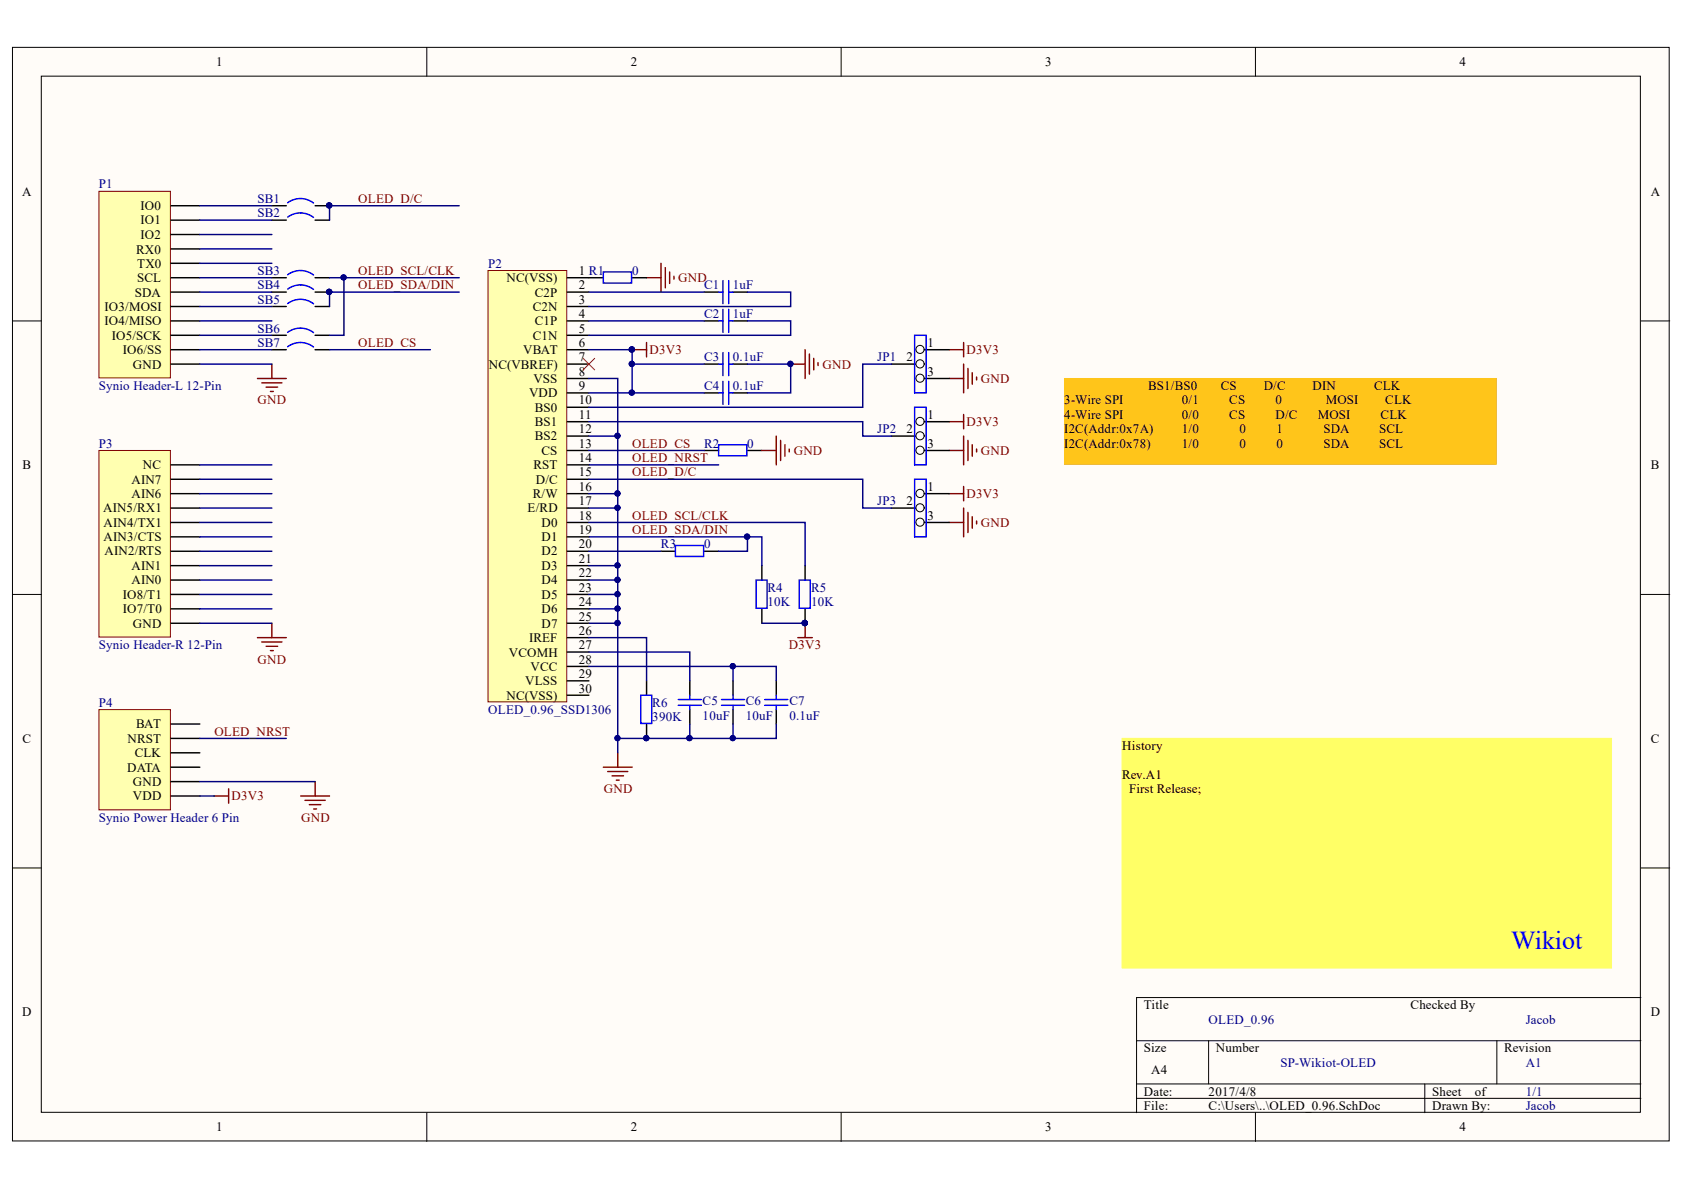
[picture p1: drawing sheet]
<svg xmlns="http://www.w3.org/2000/svg" width="297mm" height="210mm" viewBox="0 0 297 210" stroke-linecap="round" stroke-linejoin="round" font-family="sans-serif">
<defs><g id="words">
<text font-size="4.6" fill="#00f" x="266.6" y="167.4">Wikiot</text>
<g font-size="2.3">
<text x="38.2" y="11.7">1</text>
<text x="111.2" y="11.7">2</text>
<text x="184.3" y="11.7">3</text>
<text x="257.4" y="11.7">4</text>
<text x="3.9" y="34.5">A</text>
<text x="291.2" y="34.5">A</text>
<text x="24.8" y="39.6">IO1</text>
<text x="24.8" y="37">IO0</text>
<text x="24" y="44.7">RX0</text>
<text x="24.2" y="47.3">TX0</text>
<text x="24.8" y="42.1">IO2</text>
<text x="23.8" y="52.3">SDA</text>
<text x="24.2" y="49.8">SCL</text>
<text x="89.3" y="49.8">NC(VSS)</text>
<text x="94.3" y="52.3">C2P</text>
<text x="102.1" y="48.5">1 R1</text>
<text x="102.1" y="51.1">2</text>
<text x="102.1" y="53.6">3</text>
<text x="18.4" y="57.4">IO4/MISO</text>
<text x="18.4" y="54.9">IO3/MOSI</text>
<text x="19.7" y="59.9">IO5/SCK</text>
<text x="94" y="54.9">C2N</text>
<text x="94" y="59.9">C1N</text>
<text x="94.3" y="57.4">C1P</text>
<text x="102.1" y="56.1">4</text>
<text x="102.1" y="58.7">5</text>
<text x="21.7" y="62.5">IO6/SS</text>
<text x="23.4" y="65">GND</text>
<text x="86.2" y="65">NC(VBREF)</text>
<text x="92.3" y="62.5">VBAT</text>
<text x="102.1" y="61.2">6</text>
<text x="102.1" y="63.7">7</text>
<text x="159.9" y="63.7">2</text>
<text x="163.6" y="61.2">1</text>
<text x="93.3" y="70.1">VDD</text>
<text x="94.1" y="67.5">VSS</text>
<text x="102.1" y="66.3">8</text>
<text x="102.1" y="68.8">9</text>
<text x="102.1" y="71.3">10</text>
<text x="163.6" y="66.3">3</text>
<text x="187.7" y="71.3">3-Wire SPI</text>
<text x="202.5" y="68.8">BS1/BS0</text>
<text x="208.5" y="71.3">0/1</text>
<text x="215.3" y="68.8">CS</text>
<text x="216.8" y="71.3">CS</text>
<text x="222.9" y="68.8">D/C</text>
<text x="225" y="71.3">0</text>
<text x="231.5" y="68.8">DIN</text>
<text x="233.8" y="71.3">MOSI</text>
<text x="242.4" y="68.8">CLK</text>
<text x="244.4" y="71.3">CLK</text>
<text x="94.3" y="72.6">BS0</text>
<text x="94.3" y="75.2">BS1</text>
<text x="94.3" y="77.7">BS2</text>
<text x="102.1" y="73.9">11</text>
<text x="102.1" y="76.4">12</text>
<text x="159.9" y="76.4">2</text>
<text x="163.6" y="73.9">1</text>
<text x="187.7" y="73.9">4-Wire SPI</text>
<text x="187.7" y="76.4">I2C(Addr:0x7A)</text>
<text x="208.5" y="73.9">0/0</text>
<text x="208.5" y="76.4">1/0</text>
<text x="216.8" y="73.9">CS</text>
<text x="218.6" y="76.4">0</text>
<text x="225" y="73.9">D/C</text>
<text x="225.2" y="76.4">1</text>
<text x="232.4" y="73.9">MOSI</text>
<text x="233.4" y="76.4">SDA</text>
<text x="243.2" y="76.4">SCL</text>
<text x="243.5" y="73.9">CLK</text>
<text x="4" y="82.8">B</text>
<text x="25.2" y="82.8">NC</text>
<text x="94.1" y="82.8">RST</text>
<text x="95.5" y="80.2">CS</text>
<text x="102.1" y="79">13</text>
<text x="102.1" y="81.5">14</text>
<text x="163.6" y="79">3</text>
<text x="187.7" y="79">I2C(Addr:0x78)</text>
<text x="208.5" y="79">1/0</text>
<text x="218.6" y="79">0</text>
<text x="225.2" y="79">0</text>
<text x="233.4" y="79">SDA</text>
<text x="243.2" y="79">SCL</text>
<text x="291.2" y="82.8">B</text>
<text x="23.2" y="87.8">AIN6</text>
<text x="23.2" y="85.3">AIN7</text>
<text x="94" y="87.8">R/W</text>
<text x="94.5" y="85.3">D/C</text>
<text x="102.1" y="84">15</text>
<text x="102.1" y="86.6">16</text>
<text x="102.1" y="89.1">17</text>
<text x="159.9" y="89.1">2</text>
<text x="163.6" y="86.6">1</text>
<text x="18.2" y="90.4">AIN5/RX1</text>
<text x="18.3" y="95.4">AIN3/CTS</text>
<text x="18.3" y="92.9">AIN4/TX1</text>
<text x="93.1" y="90.4">E/RD</text>
<text x="95.5" y="92.9">D0</text>
<text x="95.5" y="95.4">D1</text>
<text x="102.1" y="91.6">18</text>
<text x="102.1" y="94.2">19</text>
<text x="163.6" y="91.6">3</text>
<text x="18.4" y="98">AIN2/RTS</text>
<text x="23.2" y="100.5">AIN1</text>
<text x="95.5" y="98">D2</text>
<text x="95.5" y="100.5">D3</text>
<text x="102.1" y="96.7">20</text>
<text x="102.1" y="99.2">21</text>
<text x="102.1" y="101.8">22</text>
<text x="21.7" y="105.7">IO8/T1</text>
<text x="23.2" y="103">AIN0</text>
<text x="95.5" y="103">D4</text>
<text x="95.5" y="105.7">D5</text>
<text x="102.1" y="104.4">23</text>
<text x="102.1" y="106.9">24</text>
<text x="21.7" y="108.2">IO7/T0</text>
<text x="23.4" y="110.7">GND</text>
<text x="93.3" y="113.3">IREF</text>
<text x="95.5" y="108.2">D6</text>
<text x="95.5" y="110.7">D7</text>
<text x="102.1" y="109.5">25</text>
<text x="102.1" y="112">26</text>
<text x="89.8" y="115.8">VCOMH</text>
<text x="93.6" y="118.3">VCC</text>
<text x="102.1" y="114.5">27</text>
<text x="102.1" y="117.1">28</text>
<text x="102.1" y="119.6">29</text>
<text x="89.3" y="123.4">NC(VSS)</text>
<text x="92.6" y="120.9">VLSS</text>
<text x="102.1" y="122.1">30</text>
<text x="4" y="131">C</text>
<text x="22.5" y="131">NRST</text>
<text x="24" y="128.5">BAT</text>
<text x="291.2" y="131">C</text>
<text x="22.4" y="136.1">DATA</text>
<text x="23.8" y="133.6">CLK</text>
<text x="198" y="132.3">History</text>
<text x="198" y="137.4">Rev.A1</text>
<text x="23.4" y="141.2">VDD</text>
<text x="23.4" y="138.6">GND</text>
<text x="199.1" y="139.9">First Release;</text>
<text x="3.9" y="179.3">D</text>
<text x="201.8" y="178">Title</text>
<text x="248.8" y="178">Checked By</text>
<text x="291.2" y="179.3">D</text>
<text x="201.8" y="185.6">Size</text>
<text x="214.5" y="185.6">Number</text>
<text x="265.3" y="185.6">Revision</text>
<text x="203" y="189.4">A4</text>
<text x="201.8" y="193.2">Date:</text>
<text x="201.8" y="195.8">File:</text>
<text x="213.2" y="193.2">2017/4/8</text>
<text x="213.2" y="195.8">C:\Users\..\OLED_0.96.SchDoc</text>
<text x="252.6" y="193.2">Sheet</text>
<text x="252.6" y="195.8">Drawn By:</text>
<text x="260.2" y="193.2">of</text>
<text x="38.2" y="199.6">1</text>
<text x="111.2" y="199.6">2</text>
<text x="184.3" y="199.6">3</text>
<text x="257.4" y="199.6">4</text>
</g>
<g font-size="2.3" fill="#000080">
<text x="17.4" y="33.2">P1</text>
<text x="45.4" y="35.8">SB1</text>
<text x="45.4" y="38.3">SB2</text>
<text x="86.1" y="47.3">P2</text>
<text x="45.4" y="53.6">SB5</text>
<text x="45.4" y="48.5">SB3</text>
<text x="45.4" y="51.1">SB4</text>
<text x="111.5" y="48.5">0</text>
<text x="124.2" y="51.1">C1</text>
<text x="129.3" y="51.1">1uF</text>
<text x="45.4" y="58.7">SB6</text>
<text x="124.2" y="56.1">C2</text>
<text x="129.3" y="56.1">1uF</text>
<text x="45.4" y="61.2">SB7</text>
<text x="124.2" y="63.7">C3</text>
<text x="129.3" y="63.7">0.1uF</text>
<text x="154.7" y="63.7">JP1</text>
<text x="17.4" y="68.8">Synio Header-L 12-Pin</text>
<text x="124.2" y="68.8">C4</text>
<text x="129.3" y="68.8">0.1uF</text>
<text x="154.7" y="76.4">JP2</text>
<text x="17.4" y="79">P3</text>
<text x="124.2" y="79">R2</text>
<text x="131.8" y="79">0</text>
<text x="154.7" y="89.1">JP3</text>
<text x="116.6" y="96.7">R3</text>
<text x="124.2" y="96.7">0</text>
<text x="135.4" y="106.9">10K</text>
<text x="135.4" y="104.4">R4</text>
<text x="143.1" y="106.9">10K</text>
<text x="143.1" y="104.4">R5</text>
<text x="17.4" y="114.5">Synio Header-R 12-Pin</text>
<text x="17.4" y="124.7">P4</text>
<text x="86.1" y="126">OLED_0.96_SSD1306</text>
<text x="115.1" y="124.7">R6</text>
<text x="123.9" y="124.4">C5</text>
<text x="131.6" y="124.4">C6</text>
<text x="139.3" y="124.4">C7</text>
<text x="115.1" y="127.2">390K</text>
<text x="123.9" y="127">10uF</text>
<text x="131.6" y="127">10uF</text>
<text x="139.3" y="127">0.1uF</text>
<text x="17.4" y="145">Synio Power Header 6 Pin</text>
<text x="213.2" y="180.6">OLED_0.96</text>
<text x="269.1" y="180.6">Jacob</text>
<text x="225.9" y="188.2">SP-Wikiot-OLED</text>
<text x="269.1" y="188.2">A1</text>
<text x="269.1" y="195.8">Jacob</text>
<text x="269.1" y="193.2">1/1</text>
</g>
<g font-size="2.3" fill="#800000">
<text x="63.2" y="35.8">OLED_D/C</text>
<text x="63.2" y="48.5">OLED_SCL/CLK</text>
<text x="63.2" y="51.1">OLED_SDA/DIN</text>
<text x="119.6" y="49.8">GND</text>
<text x="63.2" y="61.2">OLED_CS</text>
<text x="114.5" y="62.5">D3V3</text>
<text x="145.1" y="65">GND</text>
<text x="170.5" y="62.5">D3V3</text>
<text x="45.4" y="71.3">GND</text>
<text x="173" y="67.5">GND</text>
<text x="170.5" y="75.2">D3V3</text>
<text x="111.5" y="81.5">OLED_NRST</text>
<text x="111.5" y="79">OLED_CS</text>
<text x="140" y="80.2">GND</text>
<text x="173" y="80.2">GND</text>
<text x="111.5" y="84">OLED_D/C</text>
<text x="170.5" y="87.8">D3V3</text>
<text x="111.5" y="91.6">OLED_SCL/CLK</text>
<text x="111.5" y="94.2">OLED_SDA/DIN</text>
<text x="173" y="92.9">GND</text>
<text x="45.4" y="117.1">GND</text>
<text x="139.2" y="114.5">D3V3</text>
<text x="37.8" y="129.8">OLED_NRST</text>
<text x="40.9" y="141.2">D3V3</text>
<text x="106.5" y="139.9">GND</text>
<text x="53.1" y="145">GND</text>
</g>
</g></defs>
<g fill="#fffcf8" stroke="#000" stroke-width=".18">
<path d="M2.2 8.4h292.2v192.9h-292.2z"/>
<path d="M7.3 13.4h282v182.8h-282z"/>
</g>
<g fill="none" stroke="#000" stroke-width=".18">
<path d="M75.3 8.4v5M148.4 8.4v5M221.4 8.4v5M2.2 56.6h5.1M289.4 56.6h5.1M2.2 104.9h5.1M289.4 104.9h5.1M2.2 153.1h5.1M289.4 153.1h5.1M289.4 176h-88.9v20.3M75.3 196.3v5.1M148.4 196.3v5.1"/>
<path d="M200.5 183.6h88.9M200.5 191.2h88.9M200.5 193.7h88.9M213.2 183.6v7.6M221.4 196.3v5.1M251.3 191.2v5.1M264 183.6v7.6"/>
</g>
<g fill="none" stroke="#800000" stroke-width=".25">
<path d="M114 49h2.6M116.6 46.4v5.1M117.4 47.2v3.6M118.1 48v2M118.9 48.7v.5M111.5 61.7h2.5M114 60.4v2.6M139.5 64.2h2.5M142 61.7v5.1M142.8 62.4v3.6M143.5 63.2v2M144.3 64v.5"/>
<path d="M167.4 87.1h2.6M167.4 92.2h2.6M170 85.8v2.5M170 89.6v5.1M170.7 90.4v3.5M171.5 91.1v2.1M172.3 91.9v.5M140.7 112.5h2.6M142 109.9v2.6M106.4 135.3h5.1M107.2 136.1h3.5M107.9 136.9h2.1"/>
<path d="M108.7 137.6h.5M109 132.8v2.5"/>
</g>
<g fill="#000080" stroke="#000080" stroke-width=".18">
<circle cx="139.4" cy="64.2" r=".46"/>
<circle cx="111.4" cy="61.6" r=".47"/>
<circle cx="141.9" cy="109.9" r=".47"/>
</g>
<path d="M161.6 92.2h5.8" fill="none" stroke="#000" stroke-width=".25"/>
<circle cx="162.3" cy="92.1" r=".72" fill="#fffcf8" stroke="#000" stroke-width=".18"/>
<path d="M157.3 89.6h5.8" fill="none" stroke="#000" stroke-width=".25"/>
<circle cx="162.3" cy="89.6" r=".72" fill="#fffcf8" stroke="#000" stroke-width=".18"/>
<path d="M161.6 87.1h5.8" fill="none" stroke="#000" stroke-width=".25"/>
<circle cx="162.3" cy="87" r=".72" fill="#fffcf8" stroke="#000" stroke-width=".18"/>
<g fill="none" stroke="#00f" stroke-width=".25">
<path d="M126.8 51.5h.7M126.8 56.6h.7M127.5 49.5v4.1M127.5 54.6v4M128.5 49.5v4.1M128.5 54.6v4M128.5 51.5h.8M128.5 56.6h.8M126.8 64.2h.7M126.8 69.3h.7M127.5 62.2v4.1M127.5 67.3v4"/>
<path d="M128.5 62.2v4.1M128.5 67.3v4M128.5 64.2h.8M128.5 69.3h.8M161.3 84.5h2.1v10.2h-2.1z"/>
</g>
<path d="M124.2 51.5h2.6M124.2 56.6h2.6M129.3 51.5h2.5M129.3 56.6h2.5M124.2 64.2h2.6M124.2 69.3h2.6M129.3 64.2h2.5M129.3 69.3h2.5M161.6 79.5h5.8" fill="none" stroke="#000" stroke-width=".25"/>
<path d="M167.4 74.4h2.6M167.4 79.5h2.6M170 73.1v2.5M170 76.9v5.1M170.7 77.7v3.5M171.5 78.4v2.1M172.3 79.2v.5" fill="none" stroke="#800000" stroke-width=".25"/>
<circle cx="162.3" cy="79.4" r=".72" fill="#fffcf8" stroke="#000" stroke-width=".18"/>
<path d="M157.3 76.9h5.8" fill="none" stroke="#000" stroke-width=".25"/>
<circle cx="162.3" cy="76.9" r=".72" fill="#fffcf8" stroke="#000" stroke-width=".18"/>
<path d="M161.6 74.4h5.8" fill="none" stroke="#000" stroke-width=".25"/>
<circle cx="162.3" cy="74.3" r=".72" fill="#fffcf8" stroke="#000" stroke-width=".18"/>
<path d="M161.3 71.8h2.1v10.2h-2.1z" fill="none" stroke="#00f" stroke-width=".25"/>
<path d="M167.4 61.7h2.6M167.4 66.8h2.6M170 60.4v2.6M170 64.2v5.1M170.7 65v3.5M171.5 65.7v2.1M172.3 66.5v.5" fill="none" stroke="#800000" stroke-width=".25"/>
<path d="M161.6 66.8h5.8" fill="none" stroke="#000" stroke-width=".25"/>
<circle cx="162.3" cy="66.7" r=".72" fill="#fffcf8" stroke="#000" stroke-width=".18"/>
<path d="M157.3 64.2h5.8" fill="none" stroke="#000" stroke-width=".25"/>
<circle cx="162.3" cy="64.2" r=".72" fill="#fffcf8" stroke="#000" stroke-width=".18"/>
<path d="M161.6 61.7h5.8" fill="none" stroke="#000" stroke-width=".25"/>
<circle cx="162.3" cy="61.6" r=".72" fill="#fffcf8" stroke="#000" stroke-width=".18"/>
<path d="M106.4 48h5v1.9h-5zM161.3 59.1h2.1v10.2h-2.1zM126.8 78.4h4.9v2h-4.9z" fill="none" stroke="#00f" stroke-width=".25"/>
<path d="M103.9 49h2.5M111.5 49h2.5M124.2 79.5h2.6M131.8 79.5h2.6" fill="none" stroke="#000" stroke-width=".25"/>
<path d="M134.4 79.5h2.5M136.9 76.9v5.1M137.7 77.7v3.5M138.5 78.4v2.1M139.2 79.2v.5" fill="none" stroke="#800000" stroke-width=".25"/>
<path d="M86.1 47.7h13.9v76.1h-13.9z" fill="#ffffb0" stroke="#800000" stroke-width=".18"/>
<g fill="none" stroke="#000" stroke-width=".25">
<path d="M100.1 49h3.8M100.1 51.5h3.8M100.1 54.1h3.8M100.1 56.6h3.8M100.1 59.1h3.8M100.1 61.7h3.8M100.1 64.2h3.8M100.1 66.8h3.8M100.1 69.3h3.8M100.1 71.8h3.8M100.1 74.4h3.8M100.1 76.9h3.8"/>
<path d="M100.1 79.5h3.8M100.1 82h3.8M100.1 84.5h3.8M100.1 87.1h3.8M100.1 89.6h3.8M100.1 92.2h3.8M100.1 94.7h3.8M100.1 97.2h3.8M100.1 99.8h3.8M116.6 97.2h2.5M124.2 97.2h2.6M134.4 99.8v2.5"/>
<path d="M142 99.8v2.5M100.1 102.3h3.8M100.1 104.9h3.8M100.1 107.4h3.8M100.1 109.9h3.8M100.1 112.5h3.8M100.1 115h3.8M100.1 117.6h3.8M134.4 107.4v2.5M142 107.4v2.5M100.1 120.1h3.8M100.1 122.6h3.8"/>
<path d="M114 120.1v2.5M114 127.7v2.5M121.7 120.1v2.5M121.7 125.2v2.5M129.3 120.1v2.5M129.3 125.2v2.5M136.9 120.1v2.5M136.9 125.2v2.5"/>
</g>
<g fill="none" stroke="#00f" stroke-width=".25">
<path d="M119.1 96.2h5v1.9h-5zM133.4 102.3h1.9v5h-1.9zM141 102.3h1.9v5h-1.9zM113 122.6h2v5h-2zM119.6 124.4h4.1M119.6 123.4h4.1M121.7 122.6v.8M121.7 124.4v.8M127.3 124.4h4M127.3 123.4h4M129.3 122.6v.8M129.3 124.4v.8"/>
<path d="M134.9 124.4h4.1M134.9 123.4h4.1M136.9 122.6v.8M136.9 124.4v.8"/>
</g>
<g fill="#000080" stroke="#000080" stroke-width=".18">
<circle cx="114" cy="130.2" r=".46"/>
<circle cx="141.9" cy="109.9" r=".47"/>
</g>
<path d="M17.5 33.7h12.6v33h-12.6z" fill="#ffffb0" stroke="#800000" stroke-width=".18"/>
<path d="M30.2 38.8h5M30.2 36.3h5M30.2 59.1h5M30.2 56.6h5M30.2 54.1h5M30.2 51.5h5M30.2 49h5M30.2 46.4h5M30.2 43.9h5M30.2 41.4h5M30.2 64.2h5M30.2 61.7h5" fill="none" stroke="#000" stroke-width=".25"/>
<path d="M17.5 125.2h12.6v17.6h-12.6z" fill="#ffffb0" stroke="#800000" stroke-width=".18"/>
<path d="M30.2 137.9h5M30.2 135.3h5M30.2 132.8h5M30.2 130.2h5M30.2 127.7h5M30.2 140.4h5" fill="none" stroke="#000" stroke-width=".25"/>
<path d="M45.4 66.8h5.1M46.2 67.5h3.5M46.9 68.3h2.1M47.7 69h.5M48 64.2v2.6M40.3 139.1v2.6M55.6 137.9v2.5M37.8 140.4h2.5M53 140.4h5.1M53.8 141.2h3.6M54.6 141.9h2M55.3 142.7h.5" fill="none" stroke="#800000" stroke-width=".25"/>
<path d="M17.5 79.5h12.6v32.9h-12.6z" fill="#ffffb0" stroke="#800000" stroke-width=".18"/>
<g fill="none" stroke="#000" stroke-width=".25">
<path d="M48 36.3h2.5M48 38.8h2.5M55.6 36.3h2.5M55.6 38.8h2.5M48 54.1h2.5M48 59.1h2.5M48 49h2.5M48 51.5h2.5M55.6 54.1h2.5M55.6 59.1h2.5M55.6 49h2.5M55.6 51.5h2.5"/>
<path d="M48 61.7h2.5M55.6 61.7h2.5M30.2 99.8h5M30.2 97.2h5M30.2 94.7h5M30.2 92.2h5M30.2 89.6h5M30.2 87.1h5M30.2 84.5h5M30.2 82h5M30.2 109.9h5M30.2 107.4h5"/>
<path d="M30.2 104.9h5M30.2 102.3h5"/>
</g>
<path d="M45.4 112.5h5.1M46.2 113.2h3.5M46.9 114h2.1M47.7 114.8h.5M48 109.9v2.6" fill="none" stroke="#800000" stroke-width=".25"/>
<path d="M50.7 38.3a3.8 3.8 0 0 1 4.6 .1M50.7 35.8a3.8 3.8 0 0 1 4.6 0M50.7 53.5a3.8 3.8 0 0 1 4.6 .1M50.7 48.5a3.8 3.8 0 0 1 4.6 0M50.7 58.6a3.8 3.8 0 0 1 4.6 .1M50.7 51a3.8 3.8 0 0 1 4.6 .1M50.7 61.2a3.8 3.8 0 0 1 4.6 0" fill="none" stroke="#00f" stroke-width=".25"/>
<g fill="#000080" stroke="#000080" stroke-width=".18">
<circle cx="58.1" cy="51.5" r=".46"/>
<circle cx="58.1" cy="36.2" r=".46"/>
<circle cx="111.4" cy="61.6" r=".47"/>
<circle cx="111.4" cy="64.2" r=".47"/>
<circle cx="111.4" cy="69.3" r=".46"/>
<circle cx="108.9" cy="76.9" r=".46"/>
<circle cx="108.9" cy="87" r=".46"/>
<circle cx="108.9" cy="89.6" r=".46"/>
<circle cx="108.9" cy="99.7" r=".46"/>
<circle cx="108.9" cy="102.3" r=".46"/>
<circle cx="108.9" cy="104.8" r=".46"/>
<circle cx="108.9" cy="107.3" r=".46"/>
<circle cx="108.9" cy="109.9" r=".46"/>
<circle cx="141.9" cy="109.9" r=".47"/>
<circle cx="139.4" cy="64.2" r=".46"/>
<circle cx="131.8" cy="94.7" r=".47"/>
<circle cx="129.2" cy="117.5" r=".46"/>
<circle cx="108.9" cy="130.2" r=".46"/>
<circle cx="129.2" cy="130.2" r=".46"/>
<circle cx="114" cy="130.2" r=".46"/>
<circle cx="121.6" cy="130.2" r=".46"/>
<circle cx="60.6" cy="48.9" r=".46"/>
</g>
<path d="M102.9 63.2l2 2M104.9 63.2l-2 2" fill="none" stroke="#f00" stroke-width=".18"/>
<g fill="none" stroke="#000080" stroke-width=".25">
<path d="M35.2 38.8h12.8M35.2 36.3h12.8M81 36.3h-22.9v2.5M35.2 51.5h12.8M35.2 56.6h12.8M35.2 59.1h12.8M35.2 54.1h12.8M35.2 49h12.8M35.2 46.4h12.8M35.2 43.9h12.8M35.2 41.4h12.8M58.1 49h22.9"/>
<path d="M60.7 49v10.1h-2.6M81 51.5h-22.9v2.6M103.9 51.5h20.3M103.9 56.6h20.3M131.8 51.5h7.7v2.6h-35.6M131.8 56.6h7.7v2.5h-35.6M35.2 61.7h12.8M35.2 64.2h12.8M58.1 61.7h17.8M103.9 61.7h7.6v7.6M103.9 74.4h48.3v2.5h5.1M103.9 69.3h20.3"/>
<path d="M103.9 66.8h5.1v66M103.9 76.9h5.1M103.9 79.5h20.3M111.5 64.2h12.7M131.8 64.2h7.7v5.1h-7.7M157.3 64.2h-5.1v7.6h-48.3M35.2 87.1h12.8M35.2 89.6h12.8M35.2 99.8h12.8M35.2 82h12.8M35.2 97.2h12.8M35.2 94.7h12.8"/>
<path d="M35.2 92.2h12.8M35.2 84.5h12.8M103.9 92.2h38.1v7.6M103.9 84.5h48.3v5.1h5.1M103.9 94.7h27.9v2.5h-5M103.9 87.1h5.1M103.9 89.6h5.1M103.9 99.8h5.1M103.9 82h22.9M103.9 97.2h12.7M131.8 94.7h2.6v5.1M35.2 102.3h12.8"/>
<path d="M35.2 104.9h12.8M35.2 107.4h12.8M35.2 109.9h12.8M103.9 112.5h10.1v7.6M103.9 115h17.8v5.1M103.9 117.6h33v2.5M103.9 102.3h5.1M103.9 104.9h5.1M103.9 107.4h5.1M103.9 109.9h5.1M129.3 117.6v2.5M134.4 109.9h7.6"/>
<path d="M35.2 137.9h20.4M35.2 130.2h15.3M121.7 127.7v2.5M129.3 127.7v2.5M136.9 127.7v2.5h-27.9M35.2 140.4h2.6"/>
</g>
<path d="M187.8 66.8h76.1v15.1h-76.1z" fill="#ffc51a" stroke="#ffc51a" stroke-width=".18"/>
<path d="M197.9 130.2h86.4v40.6h-86.4z" fill="#ff6" stroke="#ff6" stroke-width=".18"/>
<use href="#words"/>
</svg>
